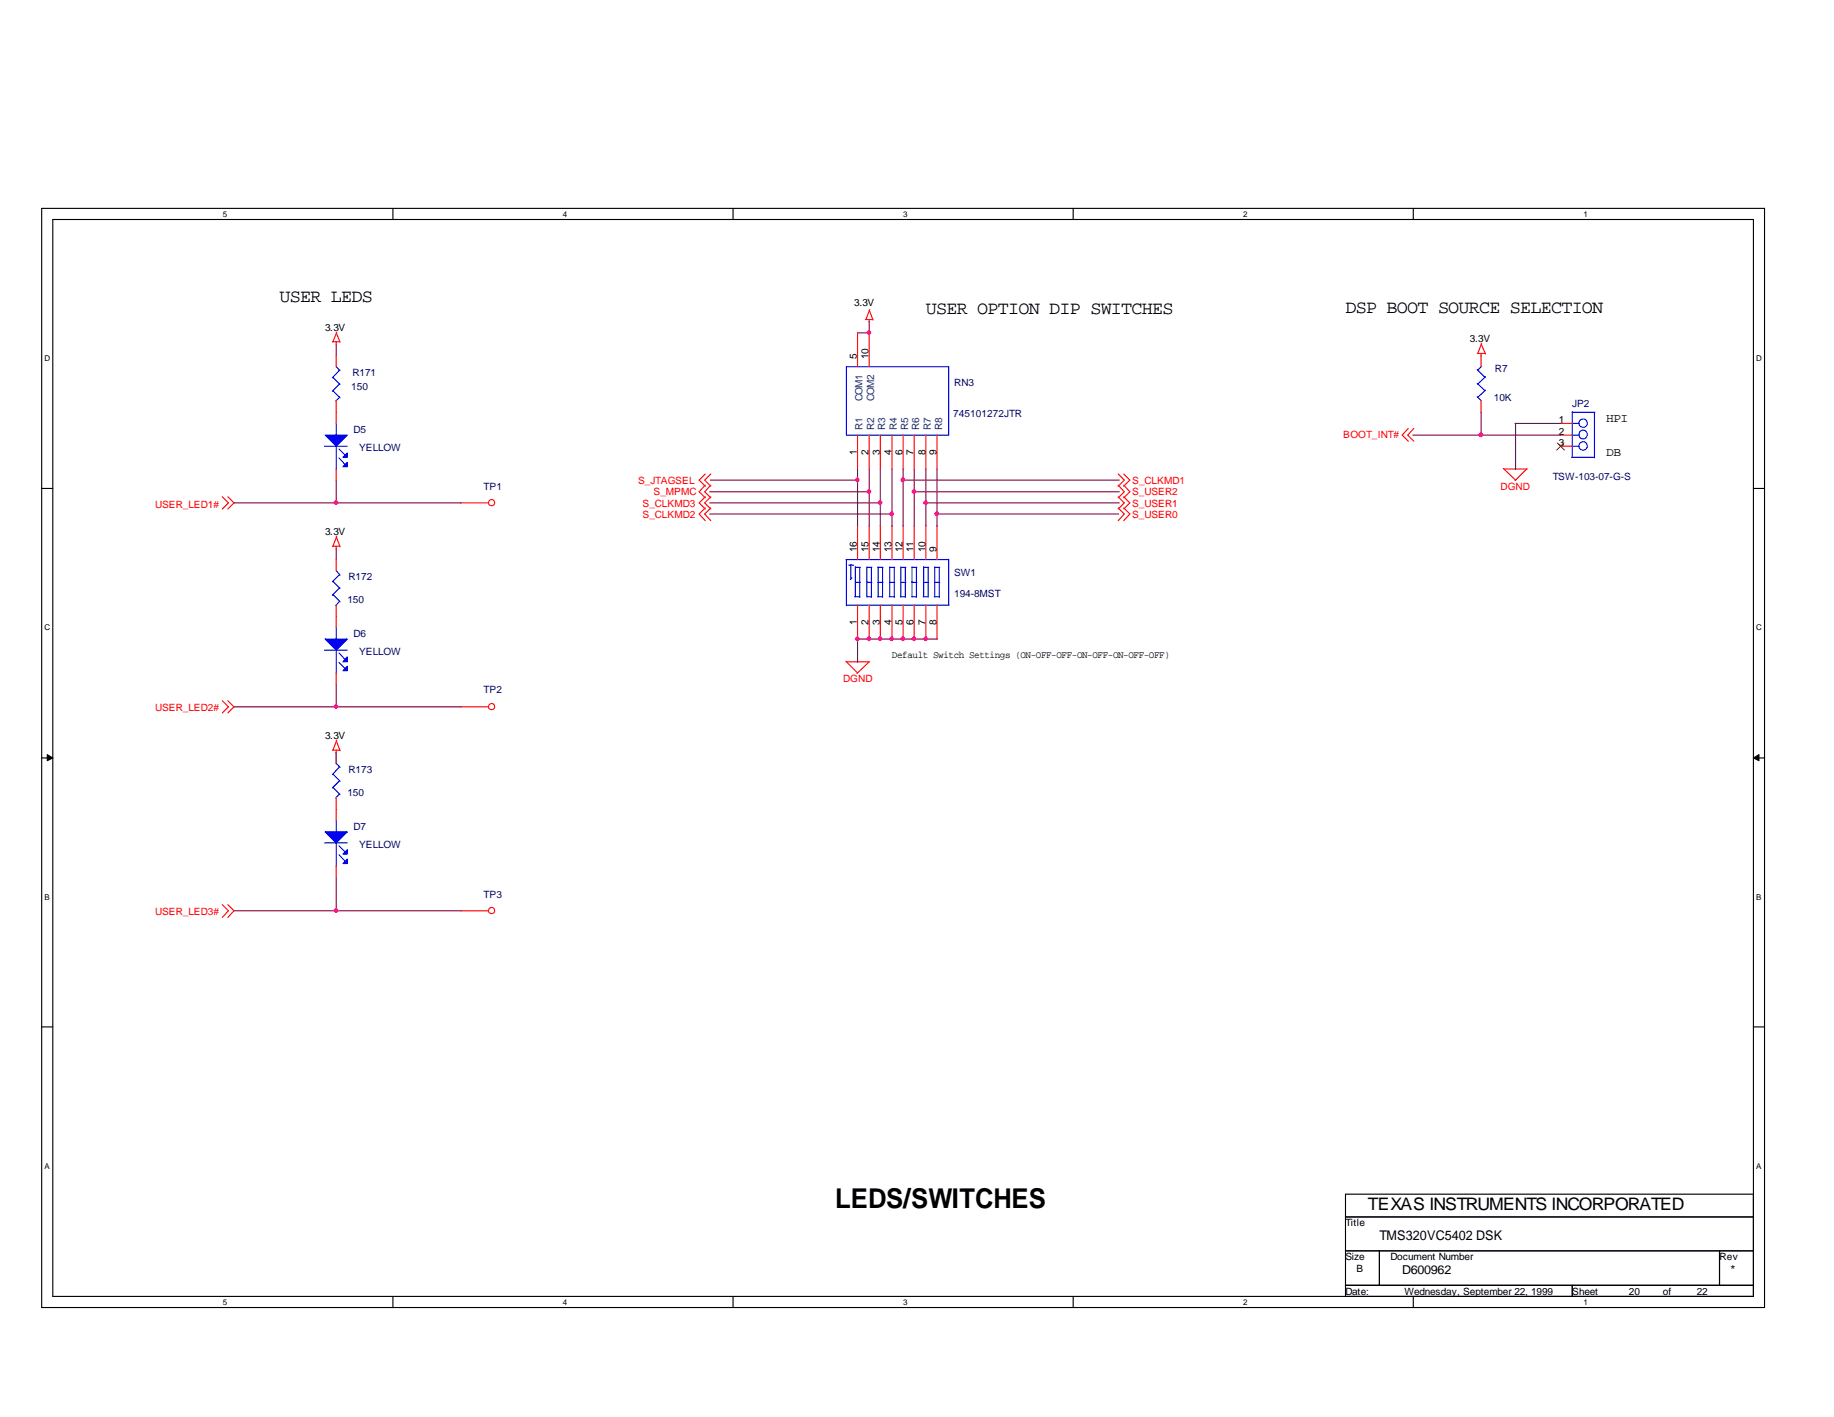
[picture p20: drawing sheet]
<svg xmlns="http://www.w3.org/2000/svg" width="279mm" height="216mm" viewBox="0 0 279 216" stroke-linecap="round" stroke-linejoin="round" font-family="sans-serif">
<defs><g id="words">
<text font-size="4.1" x="127.3" y="184.1">LEDS/SWITCHES</text>
<g font-size="2.8">
<text x="42.6" y="46.1">USER LEDS</text>
<text x="141.1" y="47.8">USER OPTION DIP SWITCHES</text>
<text x="205" y="47.7">DSP BOOT SOURCE SELECTION</text>
</g>
<text font-size="2.6" x="208.4" y="184.3">TEXAS INSTRUMENTS INCORPORATED</text>
<text font-size="2" x="210.1" y="189">TMS320VC5402 DSK</text>
<g font-size="1.9">
<text x="244.7" y="64.3">HPI</text>
<text x="244.7" y="69.5">DB</text>
<text x="213.6" y="194.1">D600962</text>
<text x="263.7" y="194.1">*</text>
</g>
<g font-size="1.5">
<text x="130.1" y="46.7">3.3V</text>
<text x="49.5" y="50.5">3.3V</text>
<text x="223.9" y="52.2">3.3V</text>
<text x="130.6" y="54.7" transform="rotate(-90 130.6 54.7)">5</text>
<text x="132.3" y="54.7" transform="rotate(-90 132.3 54.7)">10</text>
<text x="237.5" y="64.4">1</text>
<text x="130.6" y="69.3" transform="rotate(-90 130.6 69.3)">1</text>
<text x="132.3" y="69.3" transform="rotate(-90 132.3 69.3)">2</text>
<text x="134" y="69.3" transform="rotate(-90 134 69.3)">3</text>
<text x="135.8" y="69.3" transform="rotate(-90 135.8 69.3)">4</text>
<text x="137.5" y="69.3" transform="rotate(-90 137.5 69.3)">6</text>
<text x="139.2" y="69.3" transform="rotate(-90 139.2 69.3)">7</text>
<text x="141" y="69.3" transform="rotate(-90 141 69.3)">8</text>
<text x="142.7" y="69.3" transform="rotate(-90 142.7 69.3)">9</text>
<text x="237.5" y="66.2">2</text>
<text x="237.5" y="67.9">3</text>
<text x="49.5" y="81.5">3.3V</text>
<text x="130.6" y="84.1" transform="rotate(-90 130.6 84.1)">16</text>
<text x="132.3" y="84.1" transform="rotate(-90 132.3 84.1)">15</text>
<text x="134" y="84.1" transform="rotate(-90 134 84.1)">14</text>
<text x="135.8" y="84.1" transform="rotate(-90 135.8 84.1)">13</text>
<text x="137.5" y="84.1" transform="rotate(-90 137.5 84.1)">12</text>
<text x="139.2" y="84.1" transform="rotate(-90 139.2 84.1)">11</text>
<text x="141" y="84.1" transform="rotate(-90 141 84.1)">10</text>
<text x="142.7" y="84.1" transform="rotate(-90 142.7 84.1)">9</text>
<text x="130.6" y="95.2" transform="rotate(-90 130.6 95.2)">1</text>
<text x="132.3" y="95.2" transform="rotate(-90 132.3 95.2)">2</text>
<text x="134" y="95.2" transform="rotate(-90 134 95.2)">3</text>
<text x="135.8" y="95.2" transform="rotate(-90 135.8 95.2)">4</text>
<text x="137.5" y="95.2" transform="rotate(-90 137.5 95.2)">5</text>
<text x="139.2" y="95.2" transform="rotate(-90 139.2 95.2)">6</text>
<text x="141" y="95.2" transform="rotate(-90 141 95.2)">7</text>
<text x="142.7" y="95.2" transform="rotate(-90 142.7 95.2)">8</text>
<text x="135.9" y="100.3">Default Switch Settings (ON-OFF-OFF-ON-OFF-ON-OFF-OFF)</text>
<text x="49.5" y="112.6">3.3V</text>
<text x="205" y="186.9">Title</text>
<text x="205" y="197.3">Date:</text>
<text x="205" y="192">Size</text>
<text x="206.7" y="193.8">B</text>
<text x="211.8" y="192">Document Number</text>
<text x="214" y="197.3">Wednesday, September 22, 1999</text>
<text x="239.5" y="197.3">Sheet</text>
<text x="248.2" y="197.3">20</text>
<text x="253.3" y="197.3">of</text>
<text x="258.5" y="197.3">22</text>
<text x="262" y="192">Rev</text>
</g>
<g font-size="1.5" fill="#000080">
<text x="53.5" y="59.4">150</text>
<text x="53.7" y="57.3">R171</text>
<text x="145.4" y="58.8">RN3</text>
<text x="227.8" y="56.6">R7</text>
<text x="53.8" y="66">D5</text>
<text x="145.2" y="63.6">745101272JTR</text>
<text x="227.6" y="61.1">10K</text>
<text x="239.5" y="62">JP2</text>
<text x="54.7" y="68.7">YELLOW</text>
<text x="73.7" y="74.6">TP1</text>
<text x="236.6" y="73.1">TSW-103-07-G-S</text>
<text x="53.1" y="88.4">R172</text>
<text x="145.4" y="87.7">SW1</text>
<text x="52.9" y="91.9">150</text>
<text x="145.4" y="91">194-8MST</text>
<text x="53.8" y="97">D6</text>
<text x="54.7" y="99.8">YELLOW</text>
<text x="73.7" y="105.7">TP2</text>
<text x="53.1" y="117.8">R173</text>
<text x="52.9" y="121.2">150</text>
<text x="53.8" y="126.4">D7</text>
<text x="54.7" y="129.2">YELLOW</text>
<text x="73.7" y="136.8">TP3</text>
</g>
<g font-size="1.5" fill="#004080">
<text x="131.4" y="65.4" transform="rotate(-90 131.4 65.4)">R1</text>
<text x="131.4" y="61.1" transform="rotate(-90 131.4 61.1)">COM1</text>
<text x="133.2" y="65.4" transform="rotate(-90 133.2 65.4)">R2</text>
<text x="133.2" y="61.1" transform="rotate(-90 133.2 61.1)">COM2</text>
<text x="134.9" y="65.4" transform="rotate(-90 134.9 65.4)">R3</text>
<text x="136.7" y="65.4" transform="rotate(-90 136.7 65.4)">R4</text>
<text x="138.3" y="65.4" transform="rotate(-90 138.3 65.4)">R5</text>
<text x="140" y="65.4" transform="rotate(-90 140 65.4)">R6</text>
<text x="141.8" y="65.4" transform="rotate(-90 141.8 65.4)">R7</text>
<text x="143.5" y="65.4" transform="rotate(-90 143.5 65.4)">R8</text>
</g>
<g font-size="1.5" fill="#f00">
<text x="204.6" y="66.8">BOOT_INT#</text>
<text x="23.6" y="77.4">USER_LED1#</text>
<text x="97.2" y="73.7">S_JTAGSEL</text>
<text x="97.9" y="77.2">S_CLKMD3</text>
<text x="99.6" y="75.4">S_MPMC</text>
<text x="172.5" y="75.4">S_USER2</text>
<text x="172.5" y="73.7">S_CLKMD1</text>
<text x="172.5" y="77.2">S_USER1</text>
<text x="228.6" y="74.6">DGND</text>
<text x="97.9" y="78.9">S_CLKMD2</text>
<text x="172.5" y="78.9">S_USER0</text>
<text x="128.4" y="104">DGND</text>
<text x="23.6" y="108.3">USER_LED2#</text>
<text x="23.6" y="139.4">USER_LED3#</text>
</g>
<g font-size="1.2">
<text x="34" y="33">5</text>
<text x="85.8" y="33">4</text>
<text x="137.6" y="33">3</text>
<text x="189.4" y="33">2</text>
<text x="241.2" y="33">1</text>
<text x="6.8" y="55">D</text>
<text x="267.5" y="55">D</text>
<text x="6.8" y="96">C</text>
<text x="267.5" y="96">C</text>
<text x="6.8" y="137.1">B</text>
<text x="267.5" y="137.1">B</text>
<text x="6.8" y="178.1">A</text>
<text x="267.5" y="178.1">A</text>
<text x="34" y="198.8">5</text>
<text x="85.8" y="198.8">4</text>
<text x="137.6" y="198.8">3</text>
<text x="189.4" y="198.8">2</text>
<text x="241.2" y="198.8">1</text>
</g>
</g></defs>
<g fill="none" stroke="#000" stroke-width=".17">
<path d="M6.3 31.8h262.5v167.4h-262.5zM8 33.4h259.1v164.1h-259.1zM59.9 31.8v1.6M111.7 31.8v1.6M163.5 31.8v1.6M215.3 31.8v1.6M6.3 74.4h1.7M267.1 74.4h1.7M6.3 115.5h1.7M267.1 115.5h1.7M6.3 156.5h1.7M267.1 156.5h1.7"/>
<path d="M59.9 197.5v1.7M111.7 197.5v1.7M163.5 197.5v1.7M205 185.4h62.1M205 190.6h62.1M205 195.8h62.1M210.1 190.6v5.2M215.3 197.5v1.7M239.5 195.8v1.7M262 190.6v5.2M267.1 181.9h-62.1v15.6"/>
</g>
<g fill="#000" stroke="#000" stroke-width=".15">
<path d="M7.2 115l.8 .5-.8 .4z" fill-rule="evenodd"/>
<path d="M267.1 115.5l.9-.5v.9z" fill-rule="evenodd"/>
</g>
<g fill="none" stroke="#f00" stroke-width=".17">
<path d="M50.6 52.1h1.1M51.2 52.1v.4M51.2 54.2v1.7M51.2 50.7l.6 1.5M51.3 50.6l-.6 1.5M130.6 50.7v5.2M131.8 48.7h1.1M132.4 48.7v.4M132.4 50.7v5.2M132.4 47.2l.6 1.6M132.5 47.2l-.6 1.5M225 53.8h1.2"/>
<path d="M225.6 53.8v2.1M225.6 52.4l.7 1.5M225.7 52.3l-.6 1.5M33.9 75.7l.9 .9-.9 1M34.7 75.7l.9 .9-.9 1M51.2 61v3.5M51.2 71.5v1.7M70.2 76.6h4.2M107.4 72.2l-.9 1 .9 .9M107.4 73.9l-.9 1 .9 1M107.4 77.4l-.9 .9 .9 1M107.4 75.7l-.9 .9 .9 1"/>
<path d="M108.3 72.2l-.9 1 .9 .9M108.3 73.9l-.9 1 .9 1M108.3 77.4l-.9 .9 .9 1M108.3 75.7l-.9 .9 .9 1M130.6 66.3v5.2M132.4 66.3v5.2M134.1 66.3v5.2M135.9 66.3v5.2M137.6 66.3v5.2M139.3 66.3v5.2M141.1 66.3v5.2M142.7 66.3v5.2"/>
<path d="M170.3 73.9l1 1-1 1M170.3 72.2l1 1-1 .9M170.3 77.4l1 .9-1 1M170.3 75.7l1 .9-1 1M171.2 73.9l.9 1-.9 1M171.2 72.2l.9 1-.9 .9M171.2 77.4l.9 .9-.9 1M171.2 75.7l.9 .9-.9 1M214.5 65.3l-.9 1 .9 .9M215.4 65.3l-.9 1 .9 .9M225.6 61v1.8M229 71.4l1.9 1.8"/>
<path d="M229.1 71.5h3.6M232.6 71.5l-1.8 1.7M237.7 64.5h1.8M237.7 66.3h1.8M237.7 68h1.8M50.6 83.2h1.1M51.2 83.2v.5M51.2 85.3v1.7M51.2 92.2v3.4M51.2 81.8l.6 1.5M51.3 81.7l-.6 1.5M130.6 80.1v5.2"/>
<path d="M130.6 92.2v5.2M132.4 80.1v5.2M132.4 92.2v5.2M134.1 80.1v5.2M134.1 92.2v5.2M135.9 80.1v5.2M135.9 92.2v5.2M137.6 80.1v5.2M137.6 92.2v5.2M139.3 80.1v5.2M139.3 92.2v5.2M141.1 80.1v5.2"/>
<path d="M141.1 92.2v5.2M142.7 80.1v5.2M142.7 92.2v5.2M33.9 106.8l.9 .9-.9 .9M34.7 106.8l.9 .9-.9 .9M50.6 114.3h1.1M51.2 102.5v1.7M51.2 114.3v2M51.2 112.9l.6 1.5M51.3 112.8l-.6 1.5M70.2 107.7h4.2M128.9 100.8l1.7 1.7"/>
<path d="M128.9 100.8h3.6M132.4 100.8l-1.8 1.8M33.9 137.8l.9 1-.9 1M34.7 137.8l.9 1-.9 1M51.2 121.5v3.5M51.2 131.9v1.7M70.2 138.8h4.2"/>
<circle cx="74.9" cy="76.6" r=".47"/>
<circle cx="74.9" cy="107.7" r=".47"/>
<circle cx="74.9" cy="138.7" r=".47"/>
</g>
<g fill="none" stroke="#00f" stroke-width=".17">
<path d="M50.7 57.5l1.1 1.1M50.7 59.5l1.1 1.1M51.2 55.9l.6 .6M51.7 56.4l-1.1 1.2M51.7 58.5l-1.1 1.1M128.9 55.9h15.6v10.4h-15.6zM225 58.4l1.2 1.1M225 56.3l1.2 1.2M225.7 55.8l-.6 .6M226.3 59.4l-1.2 1.1M226.3 57.4l-1.2 1.1M49.4 68h3.5"/>
<path d="M51.2 64.5v1.9M51.2 68v3.5M51.6 68.4l1 .9M51.6 69.8l1 1M51.7 60.5l-.6 .6M225 60.5l.6 .5M239.4 64.5h1.1M239.4 68h1.1M239.4 69.7h3.5M239.5 66.3h1.1M239.5 62.7v7M239.5 62.8h3.5"/>
<path d="M242.9 62.8v7M49.4 99.1h3.5M50.7 88.6l1.1 1.1M50.7 90.6l1.1 1.1M51.2 87l.6 .6M51.2 95.6v1.9M51.2 99.1v3.5M51.6 99.5l1 1M51.7 87.5l-1.1 1.1M51.7 89.6l-1.1 1.1M51.7 91.6l-.6 .7M128.9 85.3h15.6"/>
<path d="M128.9 92.2h15.7M128.9 85.3v7M129.3 86.1h.7M129.6 86v2.2M129.8 88.1l-.3 .2M130.2 90.9h.8M130.3 86.4v4.5M130.3 86.4h.8M130.3 88.7h.8M131 86.4v4.6M132 90.9h.8M132.1 86.4h.7"/>
<path d="M132.1 88.7h.7M132.1 86.4v4.5M132.8 86.4v4.6M133.7 90.9h.8M133.8 86.4h.7M133.8 88.7h.7M133.8 86.4v4.5M134.5 86.4v4.6M135.5 90.9h.7M135.6 86.4h.7M135.6 88.7h.7M135.6 86.4v4.5"/>
<path d="M136.2 86.4v4.6M137.2 90.9h.7M137.2 86.4h.8M137.2 88.7h.8M137.2 86.4v4.5M137.9 86.4v4.6M138.9 90.9h.7M138.9 86.4h.8M138.9 88.7h.8M138.9 86.4v4.5M139.6 86.4v4.6M140.6 90.9h.8"/>
<path d="M140.7 86.4h.8M140.7 88.7h.8M140.7 86.4v4.5M141.4 86.4v4.6M142.3 90.9h.8M142.4 86.4h.8M142.4 88.7h.8M142.4 86.4v4.5M143.1 86.4v4.6M144.5 85.2v7M50.7 117.9l1.1 1.1M50.7 120l1.1 1.1"/>
<path d="M51.2 116.3l.6 .6M51.6 100.9l1 1M51.7 116.8l-1.1 1.2M51.7 119l-1.1 1.1M49.4 128.4h3.5M51.2 125v1.8M51.2 128.4v3.6M51.6 128.9l1 .9M51.6 130.2l1 1M51.7 121l-.6 .6"/>
<circle cx="241.2" cy="66.2" r=".65"/>
<circle cx="241.2" cy="68" r=".64"/>
<circle cx="241.2" cy="64.5" r=".64"/>
</g>
<path d="M237.2 67.5l1.1 1.1M238.3 67.5l-1.1 1.1" fill="none" stroke="#804000" stroke-width=".15"/>
<g fill="#00f" stroke="#00f" stroke-width=".17">
<path d="M49.5 66.3h3.4l-1.7 1.7z" fill-rule="evenodd"/>
<path d="M52.2 69.7l.7-.7v.7z" fill-rule="evenodd"/>
<path d="M52.9 70.4v.7h-.7z" fill-rule="evenodd"/>
<path d="M49.5 97.4h3.4l-1.7 1.7z" fill-rule="evenodd"/>
<path d="M52.9 100.1v.7h-.7z" fill-rule="evenodd"/>
<path d="M52.2 102.2l.7-.7v.7z" fill-rule="evenodd"/>
<path d="M49.5 126.7h3.4l-1.7 1.7z" fill-rule="evenodd"/>
<path d="M52.9 129.5v.6h-.7z" fill-rule="evenodd"/>
<path d="M52.9 130.9v.7h-.7z" fill-rule="evenodd"/>
</g>
<g fill="none" stroke="#800040" stroke-width=".17">
<path d="M51.2 52.4v1.9M130.6 50.7h1.9M132.4 48.9v1.8M35.6 76.6h34.7M51.2 73.2v3.5M108.1 76.6h26M108.1 74.9h24.3M108.1 78.3h27.8M108.2 73.2h22.5M130.6 71.5v8.7M132.4 71.5v8.7M134.1 71.5v8.7"/>
<path d="M135.9 71.5v8.7M137.6 71.5v8.7M137.6 73.2h32.9M139.3 74.9h31.2M139.3 71.5v8.7M141.1 76.6h29.4M141.1 71.5v8.7M142.7 78.3h27.7M142.7 71.5v8.7M215.2 66.3h22.5M225.6 62.8v3.6M230.8 64.5h6.9"/>
<path d="M230.9 64.5v7M51.2 83.6v1.7M142.8 97.4h-12.2v3.5M35.6 107.7h34.7M51.2 104.2v3.6M51.2 114.6v1.8M35.6 138.8h34.7M51.2 133.6v5.3"/>
</g>
<g fill="#f0f" stroke="#f0f" stroke-width=".17">
<circle cx="51.2" cy="76.6" r=".29"/>
<circle cx="51.2" cy="107.6" r=".29"/>
<circle cx="51.2" cy="138.7" r=".29"/>
<circle cx="132.4" cy="50.7" r=".29"/>
<circle cx="141" cy="76.6" r=".29"/>
<circle cx="139.2" cy="74.9" r=".29"/>
<circle cx="137.5" cy="73.1" r=".29"/>
<circle cx="130.6" cy="97.3" r=".29"/>
<circle cx="141" cy="97.3" r=".29"/>
<circle cx="132.4" cy="97.3" r=".29"/>
<circle cx="134.1" cy="97.3" r=".29"/>
<circle cx="139.2" cy="97.3" r=".29"/>
<circle cx="135.9" cy="97.3" r=".29"/>
<circle cx="137.5" cy="97.3" r=".29"/>
<circle cx="134.1" cy="76.6" r=".29"/>
<circle cx="135.9" cy="78.3" r=".29"/>
<circle cx="130.6" cy="73.1" r=".29"/>
<circle cx="132.4" cy="74.9" r=".29"/>
<circle cx="142.7" cy="78.3" r=".29"/>
<circle cx="225.6" cy="66.2" r=".29"/>
</g>
<use href="#words"/>
</svg>
